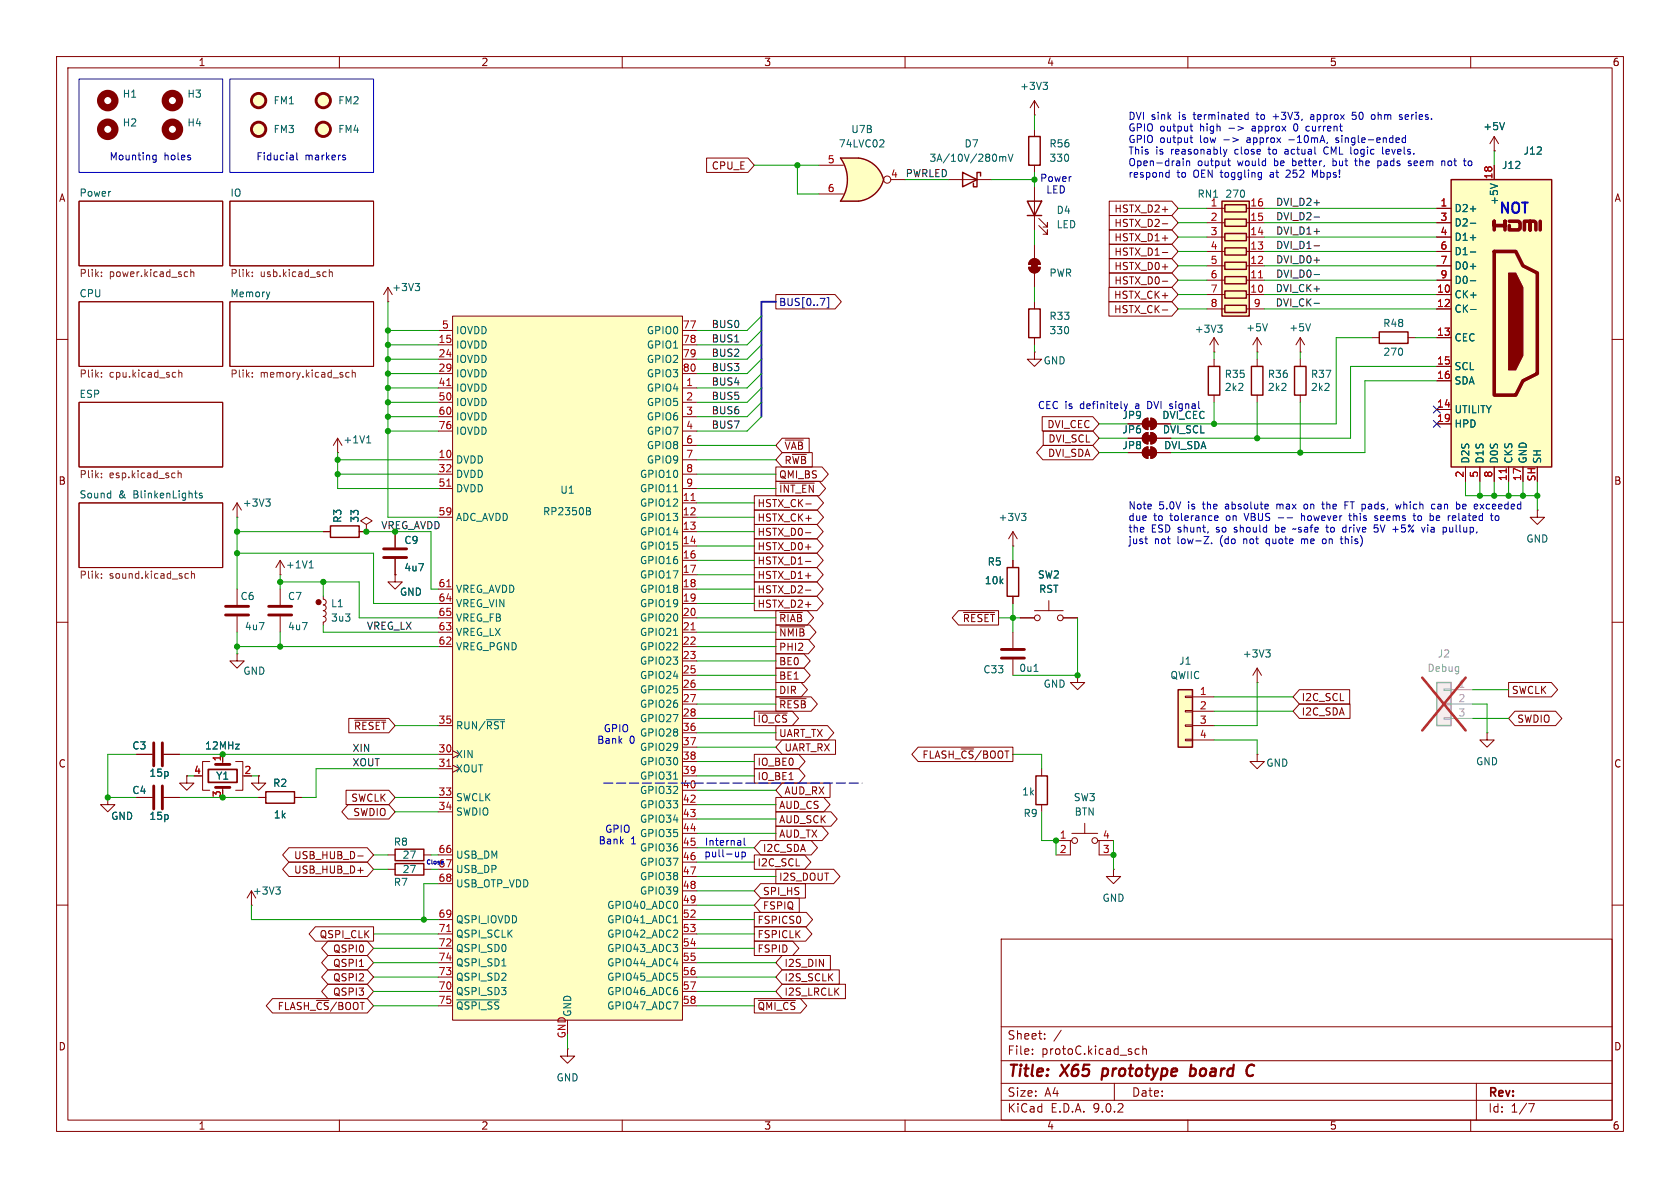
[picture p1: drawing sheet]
<svg xmlns="http://www.w3.org/2000/svg" width="297mm" height="210mm" viewBox="0 0 297 210" stroke-linecap="round" stroke-linejoin="round" font-family="sans-serif">
<defs><g id="words">
<g font-size="2.8" fill="#840000">
<text x="178" y="190.9">Title:</text>
<text x="187.7" y="190.9">X65</text>
<text x="195.7" y="190.9">prototype</text>
<text x="212" y="190.9">board</text>
</g>
<text font-size="2.5" fill="#0000c2" x="264.6" y="37.9">NOT</text>
<g font-size="2.1" fill="#840000">
<text x="178" y="184">Sheet:</text>
<text x="178" y="186.7">File:</text>
<text x="184.1" y="186.7">protoC.kicad_sch</text>
<text x="178" y="196.9">KiCad</text>
<text x="178" y="194.1">Size:</text>
<text x="184.7" y="194.1">A4</text>
<text x="185.7" y="196.9">E.D.A.</text>
<text x="193.3" y="196.9">9.0.2</text>
<text x="200" y="194.1">Date:</text>
<text x="263" y="194.3">Rev:</text>
<text x="263" y="196.9">Id:</text>
<text x="267.1" y="196.9">1/7</text>
</g>
<g font-size="1.8" fill="#840000">
<text x="35" y="11.9">1</text>
<text x="85" y="11.9">2</text>
<text x="135" y="11.9">3</text>
<text x="185" y="11.9">4</text>
<text x="235" y="11.9">5</text>
<text x="285" y="11.9">6</text>
<text x="10.3" y="35.9">A</text>
<text x="125.7" y="30.2">CPU_E</text>
<text x="285.3" y="35.9">A</text>
<text x="196.9" y="37.8">HSTX_D2+</text>
<text x="196.9" y="40.3">HSTX_D2-</text>
<text x="196.9" y="42.9">HSTX_D1+</text>
<text x="196.9" y="47.9">HSTX_D0+</text>
<text x="196.9" y="45.4">HSTX_D1-</text>
<text x="196.9" y="53">HSTX_CK+</text>
<text x="196.9" y="50.5">HSTX_D0-</text>
<text x="196.9" y="55.6">HSTX_CK-</text>
<text x="185.1" y="75.9">DVI_CEC</text>
<text x="138.6" y="82.2">R~{WB}</text>
<text x="138.6" y="79.7">~{VAB}</text>
<text x="185.2" y="81">DVI_SDA</text>
<text x="185.2" y="78.4">DVI_SCL</text>
<text x="10.3" y="85.9">B</text>
<text x="133.8" y="89.9">HSTX_CK-</text>
<text x="137.6" y="87.3">~{INT_EN}</text>
<text x="137.6" y="84.8">QMI_BS</text>
<text x="285.3" y="85.9">B</text>
<text x="133.8" y="94.9">HSTX_D0-</text>
<text x="133.8" y="92.4">HSTX_CK+</text>
<text x="133.8" y="100">HSTX_D1-</text>
<text x="133.8" y="97.5">HSTX_D0+</text>
<text x="133.8" y="107.6">HSTX_D2+</text>
<text x="133.8" y="105.1">HSTX_D2-</text>
<text x="133.8" y="102.6">HSTX_D1+</text>
<text x="137.6" y="110.2">~{RIAB}</text>
<text x="137.6" y="112.7">~{NMIB}</text>
<text x="170.1" y="110.2">~{RESET}</text>
<text x="137.6" y="115.3">PHI2</text>
<text x="137.6" y="117.8">BE0</text>
<text x="137.6" y="120.3">BE1</text>
<text x="137.6" y="125.4">~{RESB}</text>
<text x="137.6" y="122.9">DIR</text>
<text x="230" y="124.1">I2C_SCL</text>
<text x="267.2" y="122.9">SWCLK</text>
<text x="62.5" y="129.2">~{RESET}</text>
<text x="133.8" y="128">~{IO_CS}</text>
<text x="137.6" y="130.5">UART_TX</text>
<text x="230" y="126.7">I2C_SDA</text>
<text x="268.1" y="128">SWDIO</text>
<text x="10.3" y="135.9">C</text>
<text x="133.8" y="135.6">IO_BE0</text>
<text x="138.6" y="133">UART_RX</text>
<text x="163" y="134.3">FLASH_~{CS}/BOOT</text>
<text x="285.3" y="135.9">C</text>
<text x="62" y="141.9">SWCLK</text>
<text x="133.8" y="138.1">IO_BE1</text>
<text x="137.6" y="143.2">AUD_CS</text>
<text x="138.6" y="140.7">AUD_RX</text>
<text x="62.4" y="144.5">SWDIO</text>
<text x="137.6" y="148.3">AUD_TX</text>
<text x="137.6" y="145.7">AUD_SCK</text>
<text x="51.9" y="154.6">USB_HUB_D+</text>
<text x="51.9" y="152.1">USB_HUB_D-</text>
<text x="133.8" y="153.4">I2C_SCL</text>
<text x="134.8" y="150.8">I2C_SDA</text>
<text x="137.6" y="155.9">I2S_DOUT</text>
<text x="134.8" y="158.4">SPI_HS</text>
<text x="134.8" y="161">FSPIQ</text>
<text x="56.4" y="166.1">QSPI_CLK</text>
<text x="133.8" y="163.5">FSPICS0</text>
<text x="133.8" y="166.1">FSPICLK</text>
<text x="58.8" y="168.6">QSPI0</text>
<text x="58.8" y="171.1">QSPI1</text>
<text x="58.8" y="173.7">QSPI2</text>
<text x="133.8" y="168.6">FSPID</text>
<text x="138.6" y="173.7">I2S_SCLK</text>
<text x="138.6" y="171.1">I2S_DIN</text>
<text x="49" y="178.8">FLASH_~{CS}/BOOT</text>
<text x="58.8" y="176.2">QSPI3</text>
<text x="133.8" y="178.8">~{QMI_CS}</text>
<text x="138.6" y="176.2">I2S_LRCLK</text>
<text x="10.3" y="185.9">D</text>
<text x="285.3" y="185.9">D</text>
<text x="35" y="199.9">1</text>
<text x="85" y="199.9">2</text>
<text x="135" y="199.9">3</text>
<text x="185" y="199.9">4</text>
<text x="235" y="199.9">5</text>
<text x="285" y="199.9">6</text>
</g>
<g font-size="1.8" fill="#006464">
<text x="21.6" y="17.5">H1</text>
<text x="33" y="17.5">H3</text>
<text x="180.2" y="16.1">+3V3</text>
<text x="21.6" y="22.6">H2</text>
<text x="33" y="22.6">H4</text>
<text x="48.3" y="18.6">FM1</text>
<text x="48.3" y="23.7">FM3</text>
<text x="59.7" y="18.6">FM2</text>
<text x="59.7" y="23.7">FM4</text>
<text x="150.4" y="23.7">U7B</text>
<text x="262.1" y="23.2">+5V</text>
<text x="148.2" y="26.3">74LVC02</text>
<text x="164.2" y="28.8">3A/10V/280mV</text>
<text x="170.4" y="26.3">D7</text>
<text x="185.4" y="28.8">330</text>
<text x="185.4" y="26.3">R56</text>
<text x="269.2" y="27.5">J12</text>
<text x="14" y="34.8">Power</text>
<text x="40.6" y="34.8">IO</text>
<text x="211.6" y="35.2">RN1</text>
<text x="216.5" y="35.2">270</text>
<text x="265.4" y="30.1">J12</text>
<text x="186.7" y="38">D4</text>
<text x="186.7" y="40.6">LED</text>
<text x="257" y="37.7">D2+</text>
<text x="257" y="40.2">D2-</text>
<text x="265" y="36.3" transform="rotate(-90 265 36.3)">+5V</text>
<text x="257" y="42.8">D1+</text>
<text x="257" y="45.3">D1-</text>
<text x="257" y="47.9">D0+</text>
<text x="14" y="52.6">CPU</text>
<text x="40.6" y="52.6">Memory</text>
<text x="69.2" y="51.7">+3V3</text>
<text x="185.4" y="49.1">PWR</text>
<text x="257" y="50.4">D0-</text>
<text x="257" y="52.9">CK+</text>
<text x="80.5" y="59.3">IOVDD</text>
<text x="114.3" y="59.3">GPIO0</text>
<text x="185.4" y="59.3">330</text>
<text x="185.4" y="56.7">R33</text>
<text x="211.1" y="59">+3V3</text>
<text x="220.2" y="58.8">+5V</text>
<text x="227.8" y="58.8">+5V</text>
<text x="244.4" y="58">R48</text>
<text x="257" y="55.5">CK-</text>
<text x="80.5" y="61.8">IOVDD</text>
<text x="80.5" y="64.4">IOVDD</text>
<text x="114.3" y="61.8">GPIO1</text>
<text x="114.3" y="64.4">GPIO2</text>
<text x="184.4" y="64.6">GND</text>
<text x="244.5" y="63.1">270</text>
<text x="257" y="60.6">CEC</text>
<text x="257" y="65.6">SCL</text>
<text x="14" y="70.4">ESP</text>
<text x="80.5" y="66.9">IOVDD</text>
<text x="80.5" y="69.4">IOVDD</text>
<text x="80.5" y="72">IOVDD</text>
<text x="114.3" y="66.9">GPIO3</text>
<text x="114.3" y="69.4">GPIO4</text>
<text x="114.3" y="72">GPIO5</text>
<text x="216.4" y="69.3">2k2</text>
<text x="216.4" y="67">R35</text>
<text x="224" y="69.3">2k2</text>
<text x="224" y="67">R36</text>
<text x="231.7" y="69.3">2k2</text>
<text x="231.7" y="67">R37</text>
<text x="257" y="68.2">SDA</text>
<text x="80.5" y="74.5">IOVDD</text>
<text x="80.5" y="77.1">IOVDD</text>
<text x="114.3" y="74.5">GPIO6</text>
<text x="114.3" y="77.1">GPIO7</text>
<text x="198.3" y="74.3">JP9</text>
<text x="198.3" y="76.8">JP6</text>
<text x="201" y="72.4">a</text>
<text x="205.4" y="74.3">DVI_CEC</text>
<text x="205.5" y="76.8">DVI_SCL</text>
<text x="257" y="73.3">UTILITY</text>
<text x="257" y="75.8">HPD</text>
<text x="60.6" y="78.6">+1V1</text>
<text x="80.5" y="82.1">DVDD</text>
<text x="114.3" y="79.6">GPIO8</text>
<text x="114.3" y="82.1">GPIO9</text>
<text x="198.3" y="79.6">JP8</text>
<text x="205.7" y="79.6">DVI_SDA</text>
<text x="259.9" y="82" transform="rotate(-90 259.9 82)">D2S</text>
<text x="262.5" y="82" transform="rotate(-90 262.5 82)">D1S</text>
<text x="265" y="82" transform="rotate(-90 265 82)">D0S</text>
<text x="267.6" y="82" transform="rotate(-90 267.6 82)">CKS</text>
<text x="270.1" y="82" transform="rotate(-90 270.1 82)">GND</text>
<text x="272.6" y="82" transform="rotate(-90 272.6 82)">SH</text>
<text x="14" y="88.2">Sound</text>
<text x="20.9" y="88.2">&amp;</text>
<text x="23.7" y="88.2">BlinkenLights</text>
<text x="42.8" y="89.8">+3V3</text>
<text x="80.5" y="84.7">DVDD</text>
<text x="80.5" y="87.2">DVDD</text>
<text x="99" y="87.5">U1</text>
<text x="113" y="84.7">GPIO10</text>
<text x="113" y="87.2">GPIO11</text>
<text x="113" y="89.8">GPIO12</text>
<text x="60.6" y="92.5" transform="rotate(-90 60.6 92.5)">R3</text>
<text x="63.6" y="92.5" transform="rotate(-90 63.6 92.5)">33</text>
<text x="80.5" y="92.3">ADC_AVDD</text>
<text x="95.9" y="91.3">RP2350B</text>
<text x="113" y="92.3">GPIO13</text>
<text x="113" y="94.8">GPIO14</text>
<text x="176.4" y="92.3">+3V3</text>
<text x="50.4" y="100.7">+1V1</text>
<text x="71.4" y="96.4">C9</text>
<text x="71.4" y="101.2">4u7</text>
<text x="113" y="97.4">GPIO15</text>
<text x="113" y="99.9">GPIO16</text>
<text x="174.5" y="100.2">R5</text>
<text x="269.7" y="96.1">GND</text>
<text x="42.4" y="106.3">C6</text>
<text x="50.8" y="106.3">C7</text>
<text x="58.4" y="107.5">L1</text>
<text x="70.6" y="105.5">GND</text>
<text x="80.5" y="107.5">VREG_VIN</text>
<text x="80.5" y="105">VREG_AVDD</text>
<text x="113" y="102.5">GPIO17</text>
<text x="113" y="105">GPIO18</text>
<text x="113" y="107.5">GPIO19</text>
<text x="174" y="103.5">10k</text>
<text x="183.4" y="102.5">SW2</text>
<text x="183.6" y="105">RST</text>
<text x="43.2" y="111.6">4u7</text>
<text x="50.8" y="111.6">4u7</text>
<text x="58.4" y="110.1">3u3</text>
<text x="80.5" y="110.1">VREG_FB</text>
<text x="80.5" y="112.6">VREG_LX</text>
<text x="113" y="110.1">GPIO20</text>
<text x="113" y="112.6">GPIO21</text>
<text x="42.9" y="119.5">GND</text>
<text x="80.5" y="115.2">VREG_PGND</text>
<text x="113" y="115.2">GPIO22</text>
<text x="113" y="117.7">GPIO23</text>
<text x="173.7" y="119.2">C33</text>
<text x="180.1" y="119">0u1</text>
<text x="208.4" y="117.7">J1</text>
<text x="219.6" y="116.4">+3V3</text>
<text x="113" y="120.2">GPIO24</text>
<text x="113" y="122.8">GPIO25</text>
<text x="113" y="125.3">GPIO26</text>
<text x="184.4" y="121.8">GND</text>
<text x="206.8" y="120.2">QWIIC</text>
<text x="80.5" y="129.1">RUN/~{RST}</text>
<text x="113" y="127.9">GPIO27</text>
<text x="113" y="130.4">GPIO28</text>
<text x="23.3" y="132.7">C3</text>
<text x="26.3" y="137.5">15p</text>
<text x="36.2" y="132.7">12MHz</text>
<text x="80.5" y="134.2">XIN</text>
<text x="80.5" y="136.8">XOUT</text>
<text x="113" y="132.9">GPIO29</text>
<text x="113" y="135.5">GPIO30</text>
<text x="223.8" y="135.7">GND</text>
<text x="260.9" y="135.5">GND</text>
<text x="23.3" y="140.6">C4</text>
<text x="38.1" y="138">Y1</text>
<text x="48.2" y="139.3">R2</text>
<text x="80.5" y="141.8">SWCLK</text>
<text x="113" y="138">GPIO31</text>
<text x="113" y="140.6">GPIO32</text>
<text x="113" y="143.1">GPIO33</text>
<text x="180.6" y="140.8">1k</text>
<text x="189.7" y="141.8">SW3</text>
<text x="19.6" y="145.1">GND</text>
<text x="26.3" y="145.1">15p</text>
<text x="48.3" y="144.9">1k</text>
<text x="69.5" y="149.7">R8</text>
<text x="80.5" y="144.4">SWDIO</text>
<text x="113" y="145.6">GPIO34</text>
<text x="113" y="148.2">GPIO35</text>
<text x="180.9" y="144.6">R9</text>
<text x="189.9" y="144.4">BTN</text>
<text x="71.1" y="152">27</text>
<text x="71.1" y="154.5">27</text>
<text x="80.5" y="152">USB_DM</text>
<text x="80.5" y="154.5">USB_DP</text>
<text x="113" y="150.7">GPIO36</text>
<text x="113" y="153.3">GPIO37</text>
<text x="113" y="155.8">GPIO38</text>
<text x="44.6" y="158.3">+3V3</text>
<text x="69.5" y="156.8">R7</text>
<text x="80.5" y="157.1">USB_OTP_VDD</text>
<text x="107.2" y="160.9">GPIO40_ADC0</text>
<text x="113" y="158.3">GPIO39</text>
<text x="194.8" y="159.6">GND</text>
<text x="80.5" y="166">QSPI_SCLK</text>
<text x="80.5" y="163.4">QSPI_IOVDD</text>
<text x="107.2" y="163.4">GPIO41_ADC1</text>
<text x="107.2" y="166">GPIO42_ADC2</text>
<text x="80.5" y="168.5">QSPI_SD0</text>
<text x="80.5" y="171">QSPI_SD1</text>
<text x="80.5" y="173.6">QSPI_SD2</text>
<text x="107.2" y="168.5">GPIO43_ADC3</text>
<text x="107.2" y="171">GPIO44_ADC4</text>
<text x="107.2" y="173.6">GPIO45_ADC5</text>
<text x="80.5" y="176.1">QSPI_SD3</text>
<text x="80.5" y="178.7">~{QSPI_SS}</text>
<text x="101.2" y="179.8" transform="rotate(-90 101.2 179.8)">GND</text>
<text x="107.2" y="176.1">GPIO46_ADC6</text>
<text x="107.2" y="178.7">GPIO47_ADC7</text>
<text x="98.3" y="191.4">GND</text>
</g>
<g font-size="1.8" fill="#0000c2">
<text x="199.4" y="21.3">DVI sink</text>
<text x="199.4" y="23.3">GPIO output</text>
<text x="208.5" y="21.3">is</text>
<text x="211.3" y="21.3">terminated</text>
<text x="212.3" y="23.3">high</text>
<text x="221.8" y="23.3">approx</text>
<text x="222.6" y="21.3">to</text>
<text x="225.7" y="21.3">+3V3,</text>
<text x="229.4" y="23.3">0</text>
<text x="231.8" y="23.3">current</text>
<text x="232.5" y="21.3">approx</text>
<text x="240.1" y="21.3">50</text>
<text x="243.7" y="21.3">ohm</text>
<text x="248.9" y="21.3">series.</text>
<text x="19.3" y="28.6">Mounting</text>
<text x="29" y="28.6">holes</text>
<text x="45.2" y="28.6">Fiducial</text>
<text x="53.9" y="28.6">markers</text>
<text x="199.4" y="25.4">GPIO output</text>
<text x="199.4" y="27.4">This</text>
<text x="199.4" y="29.5">Open-drain</text>
<text x="204.3" y="27.4">is</text>
<text x="207.1" y="27.4">reasonably</text>
<text x="211.7" y="29.5">output</text>
<text x="212.3" y="25.4">low</text>
<text x="218.6" y="27.4">close</text>
<text x="218.9" y="29.5">would</text>
<text x="220.9" y="25.4">approx</text>
<text x="224.8" y="27.4">to</text>
<text x="225.5" y="29.5">be</text>
<text x="227.8" y="27.4">actual</text>
<text x="228.5" y="25.4">-10mA,</text>
<text x="228.9" y="29.5">better,</text>
<text x="234.9" y="27.4">CML logic</text>
<text x="236.3" y="29.5">but</text>
<text x="237" y="25.4">single-ended</text>
<text x="240.5" y="29.5">the</text>
<text x="244.6" y="29.5">pads</text>
<text x="245.6" y="27.4">levels.</text>
<text x="250.2" y="29.5">seem</text>
<text x="256.3" y="29.5">not</text>
<text x="183.8" y="32.4">Power</text>
<text x="184.9" y="34.4">LED</text>
<text x="199.4" y="31.5">respond</text>
<text x="208.1" y="31.5">to</text>
<text x="211.1" y="31.5">OEN toggling</text>
<text x="225" y="31.5">at</text>
<text x="228" y="31.5">252</text>
<text x="232.8" y="31.5">Mbps!</text>
<text x="183.4" y="72.4">CEC is</text>
<text x="191.1" y="72.4">definitely</text>
<text x="203.3" y="72.4">DVI signal</text>
<text x="199.4" y="90.1">Note</text>
<text x="199.4" y="92.2">due</text>
<text x="199.4" y="94.2">the</text>
<text x="203.5" y="94.2">ESD shunt,</text>
<text x="203.9" y="92.2">to</text>
<text x="204.9" y="90.1">5.0V</text>
<text x="207" y="92.2">tolerance</text>
<text x="210.1" y="90.1">is</text>
<text x="212.9" y="90.1">the</text>
<text x="215.3" y="94.2">so</text>
<text x="217.1" y="92.2">on</text>
<text x="217.1" y="90.1">absolute</text>
<text x="218.6" y="94.2">should</text>
<text x="220.5" y="92.2">VBUS</text>
<text x="226.1" y="94.2">be</text>
<text x="226.3" y="90.1">max</text>
<text x="229.5" y="94.2">~safe</text>
<text x="230.9" y="92.2">however</text>
<text x="231.4" y="90.1">on</text>
<text x="234.9" y="90.1">the</text>
<text x="235.6" y="94.2">to</text>
<text x="238.6" y="94.2">drive</text>
<text x="239" y="90.1">FT pads,</text>
<text x="239.6" y="92.2">this</text>
<text x="244.3" y="92.2">seems</text>
<text x="244.4" y="94.2">5V</text>
<text x="247.9" y="94.2">+5%</text>
<text x="248.5" y="90.1">which</text>
<text x="251.4" y="92.2">to</text>
<text x="253.3" y="94.2">via</text>
<text x="254.5" y="92.2">be</text>
<text x="255" y="90.1">can</text>
<text x="257.2" y="94.2">pullup,</text>
<text x="257.9" y="92.2">related</text>
<text x="259.5" y="90.1">be</text>
<text x="262.9" y="90.1">exceeded</text>
<text x="199.4" y="96.3">just</text>
<text x="204.1" y="96.3">not</text>
<text x="208.3" y="96.3">low-Z.</text>
<text x="216" y="96.3">(do</text>
<text x="220.3" y="96.3">not</text>
<text x="224.5" y="96.3">quote</text>
<text x="230.9" y="96.3">me</text>
<text x="234.9" y="96.3">on</text>
<text x="238.3" y="96.3">this)</text>
<text x="105.5" y="131.7">Bank</text>
<text x="106.6" y="129.6">GPIO</text>
<text x="111.2" y="131.7">0</text>
<text x="105.7" y="149.5">Bank</text>
<text x="106.9" y="147.4">GPIO</text>
<text x="111.5" y="149.5">1</text>
<text x="124.5" y="149.7">Internal</text>
<text x="77.4" y="153.4">67</text>
<text x="124.4" y="151.7">pull-up</text>
</g>
<g font-size="1.8" fill="#a90000">
<text x="146.2" y="29">5</text>
<text x="260.5" y="29.5">to</text>
<text x="146.2" y="34">6</text>
<text x="157.4" y="31.5">4</text>
<text x="263.9" y="31.8" transform="rotate(-90 263.9 31.8)">18</text>
<text x="213.9" y="36.6">1</text>
<text x="213.9" y="39.1">2</text>
<text x="213.9" y="41.7">3</text>
<text x="220.9" y="36.6">16</text>
<text x="220.9" y="39.1">15</text>
<text x="220.9" y="41.7">14</text>
<text x="254.6" y="36.6">1</text>
<text x="254.6" y="39.1">3</text>
<text x="254.6" y="41.7">4</text>
<text x="213.9" y="44.2">4</text>
<text x="213.9" y="46.7">5</text>
<text x="220.9" y="44.2">13</text>
<text x="220.9" y="46.7">12</text>
<text x="254.6" y="44.2">6</text>
<text x="254.6" y="46.7">7</text>
<text x="213.9" y="49.3">6</text>
<text x="213.9" y="51.8">7</text>
<text x="220.9" y="49.3">11</text>
<text x="220.9" y="51.8">10</text>
<text x="254" y="51.8">10</text>
<text x="254.6" y="49.3">9</text>
<text x="78" y="58.2">5</text>
<text x="120.6" y="58.2">77</text>
<text x="213.9" y="54.4">8</text>
<text x="221.5" y="54.4">9</text>
<text x="254" y="54.4">12</text>
<text x="254" y="59.4">13</text>
<text x="77.4" y="60.7">15</text>
<text x="77.4" y="63.2">24</text>
<text x="77.4" y="65.8">29</text>
<text x="120.6" y="60.7">78</text>
<text x="120.6" y="63.2">79</text>
<text x="120.6" y="65.8">80</text>
<text x="254" y="64.5">15</text>
<text x="77.4" y="68.3">41</text>
<text x="77.4" y="70.9">50</text>
<text x="121.2" y="68.3">1</text>
<text x="121.2" y="70.9">2</text>
<text x="254" y="67.1">16</text>
<text x="77.4" y="73.4">60</text>
<text x="77.4" y="75.9">76</text>
<text x="121.2" y="73.4">3</text>
<text x="121.2" y="75.9">4</text>
<text x="254" y="72.1">14</text>
<text x="254" y="74.7">19</text>
<text x="77.4" y="81">10</text>
<text x="77.4" y="83.6">32</text>
<text x="121.2" y="78.5">6</text>
<text x="121.2" y="81">7</text>
<text x="121.2" y="83.6">8</text>
<text x="77.4" y="86.1">51</text>
<text x="120.6" y="88.6">11</text>
<text x="121.2" y="86.1">9</text>
<text x="258.8" y="84.5" transform="rotate(-90 258.8 84.5)">2</text>
<text x="261.4" y="84.5" transform="rotate(-90 261.4 84.5)">5</text>
<text x="263.9" y="84.5" transform="rotate(-90 263.9 84.5)">8</text>
<text x="266.4" y="85.1" transform="rotate(-90 266.4 85.1)">11</text>
<text x="269" y="85.1" transform="rotate(-90 269 85.1)">17</text>
<text x="271.5" y="85.2" transform="rotate(-90 271.5 85.2)">SH</text>
<text x="77.4" y="91.2">59</text>
<text x="120.6" y="91.2">12</text>
<text x="120.6" y="93.7">13</text>
<text x="120.6" y="96.3">14</text>
<text x="120.6" y="98.8">16</text>
<text x="120.6" y="101.3">17</text>
<text x="77.4" y="106.4">64</text>
<text x="77.4" y="103.9">61</text>
<text x="120.6" y="103.9">18</text>
<text x="120.6" y="106.4">19</text>
<text x="77.4" y="109">65</text>
<text x="77.4" y="111.5">63</text>
<text x="120.6" y="109">20</text>
<text x="120.6" y="111.5">21</text>
<text x="77.4" y="114">62</text>
<text x="120.6" y="114">22</text>
<text x="120.6" y="116.6">23</text>
<text x="120.6" y="119.1">25</text>
<text x="120.6" y="121.7">26</text>
<text x="120.6" y="124.2">27</text>
<text x="212" y="122.9">1</text>
<text x="212" y="125.5">2</text>
<text x="77.4" y="128">35</text>
<text x="120.6" y="126.7">28</text>
<text x="120.6" y="129.3">36</text>
<text x="120.6" y="131.8">37</text>
<text x="212" y="128">3</text>
<text x="212" y="130.6">4</text>
<text x="34.2" y="136.9">4</text>
<text x="39.1" y="134.7" transform="rotate(-90 39.1 134.7)">1</text>
<text x="43.1" y="136.9">2</text>
<text x="77.4" y="133.1">30</text>
<text x="77.4" y="135.6">31</text>
<text x="120.6" y="134.4">38</text>
<text x="120.6" y="136.9">39</text>
<text x="39.1" y="141" transform="rotate(-90 39.1 141)">3</text>
<text x="77.4" y="140.7">33</text>
<text x="77.4" y="143.3">34</text>
<text x="120.6" y="139.4">40</text>
<text x="120.6" y="142">42</text>
<text x="120.6" y="144.5">43</text>
<text x="120.6" y="147.1">44</text>
<text x="120.6" y="149.6">45</text>
<text x="187.3" y="148.3">1</text>
<text x="194.9" y="148.3">4</text>
<text x="77.4" y="150.9">66</text>
<text x="77.4" y="156">68</text>
<text x="120.6" y="152.1">46</text>
<text x="120.6" y="154.7">47</text>
<text x="187.3" y="150.9">2</text>
<text x="194.9" y="150.9">3</text>
<text x="120.6" y="157.2">48</text>
<text x="120.6" y="159.8">49</text>
<text x="77.4" y="164.8">71</text>
<text x="77.4" y="167.4">72</text>
<text x="77.4" y="162.3">69</text>
<text x="120.6" y="162.3">52</text>
<text x="120.6" y="164.8">53</text>
<text x="120.6" y="167.4">54</text>
<text x="77.4" y="169.9">74</text>
<text x="77.4" y="172.5">73</text>
<text x="120.6" y="169.9">55</text>
<text x="120.6" y="172.5">56</text>
<text x="77.4" y="175">70</text>
<text x="77.4" y="177.5">75</text>
<text x="120.6" y="175">57</text>
<text x="120.6" y="177.5">58</text>
<text x="100.1" y="183.6" transform="rotate(-90 100.1 183.6)">GND</text>
</g>
<g font-size="1.8" fill="#0f0f0f">
<text x="160" y="31.4">PWRLED</text>
<text x="225.5" y="39">DVI_D2-</text>
<text x="225.5" y="36.5">DVI_D2+</text>
<text x="225.5" y="41.6">DVI_D1+</text>
<text x="225.5" y="46.6">DVI_D0+</text>
<text x="225.5" y="44.1">DVI_D1-</text>
<text x="225.4" y="51.7">DVI_CK+</text>
<text x="225.5" y="49.2">DVI_D0-</text>
<text x="125.7" y="58.1">BUS0</text>
<text x="225.4" y="54.3">DVI_CK-</text>
<text x="125.7" y="65.7">BUS3</text>
<text x="125.7" y="60.6">BUS1</text>
<text x="125.7" y="63.2">BUS2</text>
<text x="125.7" y="70.8">BUS5</text>
<text x="125.7" y="68.2">BUS4</text>
<text x="125.7" y="73.3">BUS6</text>
<text x="125.7" y="75.9">BUS7</text>
<text x="64.8" y="111.4">VREG_LX</text>
<text x="62.2" y="133">XIN</text>
<text x="62.2" y="135.5">XOUT</text>
</g>
<g font-size="1.8" fill="#725600">
<text x="14" y="49.3">Plik:</text>
<text x="19.3" y="49.3">power.kicad_sch</text>
<text x="40.6" y="49.3">Plik:</text>
<text x="46" y="49.3">usb.kicad_sch</text>
<text x="14" y="67.1">Plik:</text>
<text x="19.3" y="67.1">cpu.kicad_sch</text>
<text x="40.6" y="67.1">Plik:</text>
<text x="46" y="67.1">memory.kicad_sch</text>
<text x="14" y="84.9">Plik:</text>
<text x="19.3" y="84.9">esp.kicad_sch</text>
<text x="14" y="102.6">Plik:</text>
<text x="19.3" y="102.6">sound.kicad_sch</text>
</g>
<text font-size="1.8" fill="#000084" x="137.6" y="54.3">BUS[0..7]</text>
<text font-size="1.8" fill="#009600" x="67.3" y="93.6">VREG_AVDD</text>
<g font-size="1.8" fill="#989898">
<text x="252.3" y="119">Debug</text>
<text x="254.1" y="116.4">J2</text>
</g>
<g font-size="1.8" fill="#aaa">
<text x="257.7" y="121.7">1</text>
<text x="257.7" y="124.2">2</text>
<text x="257.7" y="126.7">3</text>
</g>
<text font-size="1.1" fill="#0000c2" x="75.2" y="153">Close</text>
</g></defs>
<g fill="none" stroke="#840000" stroke-width=".18">
<path d="M10 10h277v190h-277zM12 12h273v186h-273zM60 10v2M110 10v2M160 10v2M210 10v2M260 10v2M14 35.6h25.4v11.4h-25.4zM40.6 35.6h25.4v11.4h-25.4zM14 53.3h25.4v11.5h-25.4zM40.6 53.3h25.4v11.5h-25.4zM10 60h2"/>
<path d="M14 71.1h25.4v11.5h-25.4zM285 60h2M14 88.9h25.4v11.4h-25.4zM10 110h2M285 110h2M10 160h2M177 166h108v32h-108zM285 160h2M60 198v2M110 198v2M160 198v2M177 194.5h108"/>
<path d="M177 191.5h108M177 187.5h108M177 181.5h108M182.5 186.3v.1M182.5 185.5v.1M184.7 183.6v.1M184.7 182.8v.1M187.6 182.1l-1.3 2M197 191.5v3M200.8 186.3h.6M200.8 185.5h.6M202 185.5l.2-.1 .4 .1 .1 .9"/>
<path d="M202 184.9v1.5M210 198v2M260 198v2M261 191.5v6.5M270.2 195.1h1l-.6 1.5"/>
</g>
<path d="M195 188.9l-.3 2M210.5 189l.2-.1 .6 .1M210.6 188.2l-.3 2M211.2 190a.66 .66 0 0 1-.8 .1M220.9 188.3a.67 .67 0 0 1 .8 .1M221.5 190l-.6 .2" fill="none" stroke="#840000" stroke-width=".4"/>
<g fill="#fff">
<path d="M257.5 174.1l.7-.1 .2 .2-1.9 5.6-.2 .1h-.6l-.1-.2z"/>
<path d="M250.6 175.5l.8-.1a5 5 0 0 1 2.3 .4h.3a1.81 1.81 0 0 0 .6-1.3l.2-.5 .8 .1-.8 2.2 .4 .8a3.8 3.8 0 0 1-.1 2.8l-.3 .1a.4 .4 0 0 1-.4-.2 .4 .4 0 0 1 0-.4l.1-.8-.1-.7-.2-.3h-.3a5.6 5.6 0 0 1-4.8 2.3v-.2a.6 .6 0 0 1 .6-.6 4.8 4.8 0 0 0 3.6-2.4l-.9-.4-1.9-.1-.1-.3z"/>
<path d="M265.1 174.1l5.9-.1v.5l-1.9 5.4-3.3 .1-2.6-.1 .2-1h1l.1 .2 .2 .1 3.8-.1 1.4-4.1-.5-.2-3.6 .1-1.4 4h-1z"/>
<path d="M258.8 174.1l5.8-.1 .1 .2a7.4 7.4 0 0 1-5.8 5.7h-.6v-.2a.66 .66 0 0 1 .6-.6 6 6 0 0 0 4.7-4.1l-.3-.2h-1.3h-2.4l-.2 .1-.3 .9v.3l1.9 .1 .1 .2a.6 .6 0 0 1-.7 .6h-1.1a.73 .73 0 0 0-.9 .7l-.6 .1-.2-.2z"/>
<path d="M277.9 174.1l5.8-.1 .1 .3a7.2 7.2 0 0 1-5.9 5.7l-.4-.1-.1-.2a.7 .7 0 0 1 .6-.6 6 6 0 0 0 4.7-4.1l-.3-.2h-1.3h-2.4l-.2 .1-.3 .9 .1 .3 1.8 .1 .1 .2a.66 .66 0 0 1-1 .6h-.7a.64 .64 0 0 0-.9 .6l-.2 .2h-.4l-.3-.2z"/>
<path d="M272.3 174.1l.6-.1 .2 .1-.7 1.9 .2 .1 1 .1a.79 .79 0 0 0 .8-.4l.8-.8 .8-.1v.2l-.4 .5a.29 .29 0 0 0-.2 .2 .29 .29 0 0 0 .1 .3h.9a.36 .36 0 0 1 .4 .3 .36 .36 0 0 1-.2 .4 6.2 6.2 0 0 1-5.4 3.1v-.2a.71 .71 0 0 1 .9-.7 4.6 4.6 0 0 0 3-1.8l-.2-.2h-3.1l-1 .6-.4 .1v-.4l.3-.5a6.1 6.1 0 0 0 1.6-2.6z"/>
</g>
<g fill="none" stroke="#840000" stroke-width=".18">
<path d="M14 35.6h25.4v11.4h-25.4zM40.6 35.6h25.4v11.4h-25.4zM167.6 31.8h7.7M14 53.3h25.4v11.5h-25.4zM40.6 53.3h25.4v11.5h-25.4zM14 71.1h25.4v11.5h-25.4zM59.7 77.5l-.8 1.2M59.7 77.5l.8 1.2M59.7 77.5v2.5M199.4 74.9h2.5M202.2 74.2l.7-.3v2a1.02 1.02 0 0 1-.9-.6 1.02 1.02 0 0 1 .2-1.1zM203.5 73.9a1.02 1.02 0 0 1 1 1 1.02 1.02 0 0 1-1 1z"/>
<path d="M204.5 74.9h2.5M14 88.9h25.4v11.4h-25.4zM41.9 91.4h.1M41.9 88.9l-.8 1.3M41.9 88.9l.8 1.3M41.9 88.9v2.5M57.1 94h1.3M59.7 80h.1M63.5 94h1.3M64.8 92.7l1-.6-1-.7-1 .7 1 .6v1.3M64.8 94h.1M57.1 105.4v.5l.4 .2 .2 .3-.2 .4-.4 .1"/>
<path d="M57.1 106.9l.3 .1 .2 .3v.4l-.5 .2 .4 .2 .2 .4-.2 .3-.4 .2M57.1 109l.4 .1 .2 .4-.2 .3-.4 .2v.5M190.5 119.4v1.3h1.3l-1.3 1.2-1.3-1.2h1.3M190.5 119.4h.1M24.1 133.4h2.8M29 133.4h2.7M262.9 129.5v1.3h1.3l-1.3 1.3-1.3-1.3h1.3M262.9 129.5h.1M19 141v1.2h1.3l-1.3 1.3-1.2-1.3h1.2M19 141h.1M24.1 141h2.8M29 141h2.7"/>
</g>
<g fill="none" stroke="#725600" stroke-width=".18">
<path d="M17.9 48.1v.1M17.9 48.8v.1M32.8 48.1h.4M33.2 48.8l-.4 .1M33.7 48.2l.2-.1h.3l.1 .8M33.7 47.6v1.3M44.6 48.8v.1M44.6 48.1v.1M58.2 47.6v1.3M58.2 48.2l.2-.1h.3l.1 .8M17.9 66.6v.1M17.9 65.9v.1"/>
<path d="M30.9 65.8l.2 .1M31.1 66.6l-.2 .1M31.6 65.4v1.3M31.6 66l.2-.2 .3 .1 .1 .8M44.6 65.9v.1M44.6 66.6v.1M61.2 66.6l.2 .1 .3-.1M61.7 65.9l-.3-.1-.2 .2M62.3 66l.2-.2 .3 .1v.8M62.3 65.4v1.3M17.9 83.7v.1M17.9 84.3v.2"/>
<path d="M31.5 83.2v1.3M31.5 83.7l.2-.1 .3 .1v.8M17.9 101.5v.1M17.9 102.1v.1M32.9 101.4l.4 .1M33.3 102.2h-.4M33.8 101.5l.2-.1 .3 .1 .1 .7M33.8 101v1.2"/>
</g>
<g fill="none" stroke="#006464" stroke-width=".18">
<path d="M176.7 27.7v.8M176.7 27.8l.4-.1 .2 .2M177.3 27.9l.2-.2h.3v.8M177.3 27.9v.6M178.2 27.2l.5 1.3 .4-1.3M47.7 51.6l-.3 .9M64.8 78.3h.7M64.9 77.3l.3-.3v1.3M34.4 87.2h.5M34.8 88h.1M35.7 87.2h-.3l-.2 .2 .1 .1 .4 .2v.3h-.5M47 88.2h.8l-.5 .5"/>
<path d="M47.5 88.7l.3 .2v.3l-.3 .3"/>
</g>
<g fill="#840000" stroke="#840000" stroke-width=".18">
<path d="M202.7 74.4h1v1h-1z"/>
<path d="M203.5 73.9a1.02 1.02 0 0 1 1 1 1.02 1.02 0 0 1-1 1z"/>
<path d="M202.2 74.2l.7-.3v2a1.02 1.02 0 0 1-.9-.6 1.02 1.02 0 0 1 .2-1.1z"/>
<circle cx="56.3" cy="106.4" r=".45"/>
</g>
<path d="M27.2 131.3v4.1M27.2 138.9v4.1M28.7 131.3v4.1M28.7 138.9v4.1" fill="none" stroke="#840000" stroke-width=".51"/>
<path d="M170.2 30.5l2.5 1.3-2.5 1.2zM173.4 31.1v-.6h-.7v2.5h-.6v-.6M58.4 93h5.1v2h-5.1z" fill="none" stroke="#840000" stroke-width=".25"/>
<path d="M254 120.7h2.5v7.6h-2.5z" fill="#f0f0f0"/>
<path d="M254 120.7h2.5v7.6h-2.5z" fill="none" stroke="#a1a1a1" stroke-width=".25"/>
<path d="M255.3 121.8h1.2v.2h-1.2zM255.3 124.3h1.2v.3h-1.2zM255.3 126.9h1.2v.2h-1.2zM256.5 121.9h3.8M256.5 124.5h3.8M256.5 127h3.8" fill="none" stroke="#a1a1a1" stroke-width=".18"/>
<path d="M251.4 119.8l7.7 9.3M259.1 119.8l-7.7 9.3" fill="none" stroke="#e12e31" stroke-width=".46"/>
<path d="M181.9 24.1h2v5.1h-2z" fill="none" stroke="#840000" stroke-width=".25"/>
<path d="M182.9 22.9v1.2M182.9 29.2v1.3" fill="none" stroke="#840000" stroke-width=".18"/>
<path d="M148.6 27.9h3.2M148.6 35.6h3.2" fill="none" stroke="#ffffc2" stroke-width=".18"/>
<g fill="#ffffc2" stroke="#ffffc2" stroke-width=".18">
<path d="M151.2 30.4l5 1.4a5.2 5.2 0 0 1-4.4 3.8z"/>
<path d="M151.8 27.9a5.1 5.1 0 0 1 4.4 3.9l-5 1.2z"/>
</g>
<path d="M148.6 27.9h3.2v7.7h-3.2a6.7 6.7 0 0 0 0-7.7z" fill="#ffffc2"/>
<path d="M148.6 27.9h3.2a5.1 5.1 0 0 1 4.4 3.9 5.2 5.2 0 0 1-4.4 3.8h-3.2a6.6 6.6 0 0 0 0-7.7zM181.6 35.6h2.5l-1.2 2.5zM181.6 38.1h2.5M181.9 54.6h2v5.1h-2zM183.1 137.2h2.1v5h-2.1z" fill="none" stroke="#840000" stroke-width=".25"/>
<g fill="none" stroke="#840000" stroke-width=".18">
<path d="M182.9 17.8l-.8 1.3M182.9 17.8l.7 1.3M182.9 17.8v2.5M144.8 29.2h4.3M144.8 34.3h4.3M157.5 31.8h2.5M182.9 20.3h.1M182.9 33v7.6M183.6 39.9l1.6 1.5v-.8v.8h-.8M183.6 38.6l1.6 1.5v-.7v.7h-.8M181.9 47.2h2a1.02 1.02 0 0 1-1 1.1 1.02 1.02 0 0 1-1-1.1zM182.2 46a1.02 1.02 0 0 1 1.1-.2 1.02 1.02 0 0 1 .6 .9h-2z"/>
<path d="M182.9 43.2v2.5M182.9 48.3v2.5M182.9 53.3v1.3M182.9 59.7v1.3M182.9 62.2v1.3h1.2l-1.2 1.3-1.3-1.3h1.3M182.9 62.2h.1M49.5 99.1l-.7 1.2M49.5 99.1l.8 1.2M49.5 99.1v2.5M49.5 101.6h.1M180.3 109.2h2.6M182.9 108h5.1"/>
<path d="M185.4 106.2v1.8M188 109.2h2.5M35.6 137.2h.2M37.1 134.6h-1.3v5.1h1.3M39.4 133.4v1.2M39.4 139.2v.5M41.7 134.6h1.2v5.1h-1.2M184.1 135.9v1.3M184.1 142.2v1.3"/>
<circle cx="156.8" cy="31.7" r=".63"/>
<circle cx="183.4" cy="109.2" r=".51"/>
<circle cx="187.5" cy="109.2" r=".51"/>
</g>
<path d="M184.4 14.5h.8l-.4 .5M184.9 15l.3 .3v.3l-.3 .2M156 24.7l.3 .3-.1 .3-.7 .7h.8M54.8 99.4l.2-.3v1.3M54.7 100.4h.7" fill="none" stroke="#006464" stroke-width=".18"/>
<g fill="#840000" stroke="#840000" stroke-width=".18">
<path d="M182.4 46.5h1v1h-1z"/>
<path d="M181.9 47.2h2a1.02 1.02 0 0 1-1 1.1 1.02 1.02 0 0 1-1-1.1z"/>
<path d="M182.2 46a1.02 1.02 0 0 1 1.1-.2 1.02 1.02 0 0 1 .6 .9h-2z"/>
</g>
<path d="M38.1 135.1h2.5M38.1 139.2h2.5" fill="none" stroke="#840000" stroke-width=".51"/>
<path d="M36.8 136h5.1v2.3h-5.1z" fill="none" stroke="#840000" stroke-width=".3"/>
<path d="M80 55.9h40.6v124.4h-40.6z" fill="#ffffc2"/>
<g fill="none" stroke="#840000" stroke-width=".18">
<path d="M77.5 58.4h2.5M80 55.9h40.6v124.4h-40.6zM120.6 58.4h2.6M77.5 61h2.5M77.5 63.5h2.5M77.5 66h2.5M77.5 68.6h2.5M77.5 71.1h2.5M77.5 73.7h2.5M77.5 76.2h2.5M120.6 61h2.6M120.6 63.5h2.6"/>
<path d="M120.6 66h2.6M120.6 68.6h2.6M120.6 71.1h2.6M120.6 73.7h2.6M120.6 76.2h2.6M120.6 78.7h2.6M77.5 81.3h2.5M77.5 83.8h2.5M77.5 86.4h2.5M77.5 91.4h2.5M120.6 81.3h2.6M120.6 83.8h2.6"/>
<path d="M120.6 86.4h2.6M120.6 91.4h2.6M120.6 88.9h2.6M120.6 94h2.6M120.6 96.5h2.6M120.6 99.1h2.6M179.1 96.5h.1M179.1 94l-.8 1.3M179.1 94l.7 1.3M179.1 94v2.5M179.1 99.1v1.2M41.9 104.1v2.8"/>
<path d="M41.9 109v2.8M49.5 104.1v2.8M49.5 109v2.8M77.5 106.7h2.5M77.5 114.3h2.5M77.5 104.1h2.5M77.5 109.2h2.5M77.5 111.8h2.5M120.6 106.7h2.6M120.6 114.3h2.6M120.6 101.6h2.6M120.6 104.1h2.6"/>
<path d="M120.6 109.2h2.6M120.6 111.8h2.6M120.6 116.8h2.6M120.6 119.4h2.6M179.1 105.4v1.3M222.2 118.1l-.7 1.3M222.2 118.1l.8 1.3M222.2 118.1v2.6M77.5 128.3h2.5M77.5 133.4h2.5M77.5 135.9h2.5M120.6 121.9h2.6"/>
<path d="M120.6 124.5h2.6M120.6 127h2.6M120.6 129.5h2.6M120.6 132.1h2.6M120.6 134.6h2.6M120.6 137.2h2.6M120.6 139.7h2.6M222.2 120.7h.1M222.2 133.4v1.2h1.3l-1.3 1.3-1.2-1.3h1.2M222.2 133.4h.1M77.5 141h2.5M77.5 143.5h2.5"/>
<path d="M77.5 151.1h2.5M77.5 153.7h2.5M77.5 156.2h2.5M120.6 142.2h2.6M120.6 144.8h2.6M120.6 147.3h2.6M120.6 149.9h2.6M120.6 152.4h2.6M120.6 154.9h2.6M120.6 157.5h2.6M77.5 165.1h2.5M77.5 167.6h2.5"/>
<path d="M77.5 170.2h2.5M77.5 172.7h2.5M77.5 175.3h2.5M77.5 177.8h2.5M77.5 162.6h2.5M120.6 165.1h2.6M120.6 167.6h2.6M120.6 170.2h2.6M120.6 172.7h2.6M120.6 175.3h2.6M120.6 177.8h2.6M120.6 160h2.6"/>
<path d="M120.6 162.6h2.6"/>
</g>
<path d="M79 68.2h.7M79 85.9h.7M122.2 88.5h.7M79 103.7h.7M122.2 111.3h.7M79 135.5h.7M79 164.7h.7" fill="none" stroke="#a90000" stroke-width=".18"/>
<g fill="none" stroke="#006464" stroke-width=".18">
<path d="M103.7 89.7l.6 .2 .1 .2-.3 .2M103.7 90.3h.4M104.1 90.3l.3 .3v.3l-.7 .1M119.1 86.9h.7M180.6 90.7h.8l-.5 .5M181.1 91.2l.3 .3v.3l-.3 .2M119.1 112.3h.7M223.8 114.9h.7l-.4 .5M224.3 115.4l.2 .2v.3l-.2 .2M86 127.2h3.2M119.1 137.7h.7M80.7 176.8h7.6"/>
<path d="M88.7 170.8h.7M119.1 163.1h.7"/>
</g>
<path d="M178.1 100.3h2v5.1h-2z" fill="none" stroke="#840000" stroke-width=".25"/>
<path d="M39.9 107.2h4M39.9 108.7h4M47.5 107.2h4.1M47.5 108.7h4.1" fill="none" stroke="#840000" stroke-width=".51"/>
<path d="M208.3 121.9h2.5v10.2h-2.5z" fill="#ffffc2"/>
<path d="M243.8 58.7h5.1v2h-5.1zM213.6 64.8h2v5.1h-2zM228.9 64.8h2v5.1h-2zM47 140h5.1v2h-5.1zM208.3 121.9h2.5v10.2h-2.5z" fill="none" stroke="#840000" stroke-width=".25"/>
<g fill="none" stroke="#840000" stroke-width=".18">
<path d="M68.6 53.3h.1M68.6 50.8l-.8 1.3M68.6 50.8l.7 1.3M68.6 50.8v2.5M214.6 59.7v2.5M214.6 59.7l-.7 1.3M214.6 59.7l.8 1.3M242.6 59.7h1.2M248.9 59.7h1.3M199.4 77.5h2.5M202.2 79.3l.7-.3v2a1.02 1.02 0 0 1-.9-.6 1.02 1.02 0 0 1 .2-1.1zM202.2 76.8l.7-.3v2a1.02 1.02 0 0 1-.9-.6 1.02 1.02 0 0 1 .2-1.1z"/>
<path d="M203.5 79a1.02 1.02 0 0 1 1 1 1.02 1.02 0 0 1-1 1zM203.5 76.5a1.02 1.02 0 0 1 1 1 1.02 1.02 0 0 1-1 1zM204.5 77.5h2.5M214.6 62.2h.1M214.6 63.5v1.3M214.6 69.9v1.2M229.9 63.5v1.3M229.9 69.9v1.2M69.8 94v2.8M69.8 98.8v2.8M199.4 80h2.5M204.5 80h2.5"/>
<path d="M271.8 90.2v1.2h1.2l-1.2 1.3-1.3-1.3h1.3M271.8 90.2h.1M41.9 115.6v1.2h1.3l-1.3 1.3-1.3-1.3h1.3M41.9 115.6h.1M69.8 101.6v1.3h1.3l-1.3 1.2-1.2-1.2h1.2M69.8 101.6h.1M179.1 111.8v2.8M179.1 116.6v2.8M33 137.2v1.2h1.3l-1.3 1.3-1.3-1.3h1.3M33 137.2h.1M45.7 137.2v1.2h1.3l-1.3 1.3-1.3-1.3h1.3M45.7 137.2h.1"/>
<path d="M209.5 123.1h1.3v.2h-1.3zM209.5 125.6h1.3v.3h-1.3zM209.5 128.1h1.3v.3h-1.3zM209.5 130.7h1.3v.2h-1.3zM210.8 123.2h3.8M210.8 125.7h3.8M210.8 128.3h3.8M210.8 130.8h3.8M43.7 158.8l.7-1.3v2.5M45.7 141h1.3M52.1 141h1.2M186.7 148.6h2.5"/>
<path d="M189.5 148.6h-.3v2.5h-2.5M189.5 147.3h4.6M191.8 145.5v1.8M194.1 148.6h.2v2.5h2.5M194.3 148.6h2.5M196.8 153.7v1.2h1.3l-1.3 1.3-1.2-1.3h1.2M196.8 153.7h.1M44.4 160h.1"/>
<circle cx="190" cy="148.6" r=".51"/>
<circle cx="193.5" cy="148.6" r=".51"/>
</g>
<g fill="#840000" stroke="#840000" stroke-width=".18">
<path d="M202.7 79.5h1v1h-1z"/>
<path d="M203.5 79a1.02 1.02 0 0 1 1 1 1.02 1.02 0 0 1-1 1z"/>
<path d="M202.2 79.3l.7-.3v2a1.02 1.02 0 0 1-.9-.6 1.02 1.02 0 0 1 .2-1.1z"/>
<path d="M202.7 77h1v1h-1z"/>
<path d="M203.5 76.5a1.02 1.02 0 0 1 1 1 1.02 1.02 0 0 1-1 1z"/>
<path d="M202.2 76.8l.7-.3v2a1.02 1.02 0 0 1-.9-.6 1.02 1.02 0 0 1 .2-1.1z"/>
</g>
<path d="M67.8 97h4.1M67.8 98.6h4.1M177 114.8h4.1M177 116.3h4.1" fill="none" stroke="#840000" stroke-width=".51"/>
<path d="M73.4 50.1h.8l-.4 .5M73.9 50.6l.3 .2v.3l-.3 .3M215.3 57.5h.8l-.5 .5M215.8 58l.3 .2v.3l-.3 .2M182.8 118.7h.7M48.8 156.8h.7l-.4 .5M49.3 157.3l.2 .2v.3l-.2 .3" fill="none" stroke="#006464" stroke-width=".18"/>
<g fill="none" stroke="#840000" stroke-width="1.3">
<circle cx="30.5" cy="17.8" r="1.27"/>
<circle cx="30.5" cy="22.9" r="1.27"/>
</g>
<path d="M256.5 31.8h17.8v50.8h-17.8z" fill="#ffffc2"/>
<path d="M266.8 39.1h1.7l.2 .3v1l-.2 .2h-1.7v-.7M272.3 39.1v1.5M264.2 40.6v-1.5v.8h1.9v-.8v1.5M264.2 44.5h3.8l1.2 2.5 2.6 1.3v17.7l-2.6 1.3-1.2 2.6h-3.8zM269.5 40.6v-1.5h1v1.5v-1.5h.8l.2 .3v1.2" fill="none" stroke="#840000" stroke-width=".63"/>
<path d="M256.5 31.8h17.8v50.8h-17.8z" fill="none" stroke="#840000" stroke-width=".25"/>
<path d="M266.7 48.3h1.3l1.2 2.5v12.1l-1.2 2.5h-1.3z" fill="#840000" stroke="#840000" stroke-width=".18"/>
<g fill="none" stroke="#840000" stroke-width=".18">
<path d="M254 36.8h2.5M254 39.4h2.5M264.2 29.2v2.6M254 41.9h2.5M254 44.5h2.5M254 47h2.5M254 49.5h2.5M254 52.1h2.5M254 54.6h2.5M254 59.7h2.5M254 64.8h2.5M254 67.3h2.5"/>
<path d="M254 72.4h2.5M254 74.9h2.5M259.1 82.6v2.5M261.6 82.6v2.5M264.2 82.6v2.5M266.7 82.6v2.5M269.2 82.6v2.5M100.3 185.4v1.3h1.3l-1.3 1.3-1.2-1.3h1.2M100.3 185.4h.1"/>
</g>
<path d="M259.9 36.9h1M259.9 39.5h1M263.5 32.5l1.2 .4M259.9 42h1M259.9 44.5h1M259.9 47.1h1M259.9 49.6h1M260 54.7h1" fill="none" stroke="#006464" stroke-width=".18"/>
<path d="M266.3 82.9v.7" fill="none" stroke="#a90000" stroke-width=".18"/>
<g fill="none" stroke="#840000" stroke-width="1.3">
<circle cx="19" cy="17.8" r="1.27"/>
<circle cx="19" cy="22.9" r="1.27"/>
</g>
<path d="M216 35.6h4.9v20.3h-4.9z" fill="#ffffc2"/>
<path d="M216 35.6h4.9v20.3h-4.9zM216.5 36.2h3.8v1.3h-3.8zM216.5 38.7h3.8v1.3h-3.8zM216.5 41.3h3.8v1.2h-3.8zM216.5 43.8h3.8v1.3h-3.8zM216.5 46.4h3.8v1.2h-3.8zM216.5 48.9h3.8v1.3h-3.8zM216.5 51.4h3.8v1.3h-3.8zM216.5 54h3.8v1.2h-3.8zM221.2 64.8h2.1v5.1h-2.1zM69.8 150.1h5.1v2h-5.1zM69.8 152.7h5.1v2h-5.1z" fill="none" stroke="#840000" stroke-width=".25"/>
<g fill="none" stroke="#840000" stroke-width=".18">
<path d="M124.9 27.9h7.3l1.1 1.3-1.1 1.3h-7.3zM196.1 35.6h11.1l1.1 1.2-1.1 1.3h-11.1zM196.1 38.1h11.1l1.1 1.3-1.1 1.2h-11.1zM205.5 39.6h.9M213.4 36.8h3.1M213.4 39.4h3.1M220.3 36.8h3.2M220.3 39.4h3.2M254 36.8h2.5M254 39.4h2.5M264.2 26.7h.1M264.2 24.1l-.8 1.3"/>
<path d="M264.2 24.1l.7 1.3M264.2 24.1v2.6M264.2 29.2v2.6M137.2 52.1h10.4l1.1 1.2-1.1 1.3h-10.4zM196 50.8h11.2l1.1 1.3-1.1 1.2h-11.2zM196 53.3h11.2l1.1 1.3-1.1 1.3h-11.2zM196.1 48.3h11.1l1.1 1.2-1.1 1.3h-11.1zM196.1 40.6h11.1l1.1 1.3-1.1 1.3h-11.1zM196.1 45.7h11.1l1.1 1.3-1.1 1.3h-11.1zM196.1 43.2h11.1l1.1 1.3-1.1 1.2h-11.1zM205.5 49.7h.9M205.5 54.8h.9"/>
<path d="M205.5 44.6h.9M213.4 41.9h3.1M213.4 44.5h3.1M213.4 47h3.1M213.4 49.5h3.1M213.4 52.1h3.1M213.4 54.6h3.1M220.3 41.9h3.2M220.3 44.5h3.2M220.3 47h3.2M220.3 49.5h3.2M220.3 52.1h3.2"/>
<path d="M220.3 54.6h3.2M222.2 59.7l-.7 1.3M222.2 59.7l.8 1.3M222.2 59.7v2.5M229.9 59.7l-.8 1.3M229.9 59.7l.7 1.3M229.9 59.7v2.5M254 41.9h2.5M254 44.5h2.5M254 47h2.5M254 49.5h2.5M254 52.1h2.5"/>
<path d="M254 54.6h2.5M254 59.7h2.5M138.3 77.5h4.8v2.5h-4.8l-1.1-1.3zM138.8 77.8h3.2M184.2 73.7h9l1.1 1.2-1.1 1.3h-9zM184.4 78.7h8.8l1.1 1.3-1.1 1.3h-8.8l-1.1-1.3zM184.4 76.2h8.8l1.1 1.3-1.1 1.2h-8.8zM199.4 74.9h2.5M199.4 77.5h2.5M204.5 74.9h2.5M204.5 77.5h2.5M222.2 62.2h.1"/>
<path d="M222.2 63.5v1.3M222.2 69.9v1.2M229.9 62.2h.1M254 74.9h2.5M254 64.8h2.5M254 67.3h2.5M254 72.4h2.5M57.1 94h1.3M63.5 94h1.3M64.8 94h.1M69.8 94v2.8M69.8 98.8v2.8"/>
<path d="M133.3 97.8h11.1l1.1 1.3-1.1 1.2h-11.1zM133.3 95.2h11.1l1.1 1.3-1.1 1.3h-11.1zM133.3 92.7h11.1l1.1 1.3-1.1 1.3h-11.1zM133.3 90.2h11.2l1.1 1.2-1.1 1.3h-11.2zM133.3 87.6h11.2l1.1 1.3-1.1 1.3h-11.2zM137.2 85.1h7.6l1.2 1.3-1.2 1.2h-7.6zM137.2 82.5h8.1l1.1 1.3-1.1 1.3h-8.1zM137.9 85.4h6.1M138.3 80h5.3v2.6h-5.3l-1.1-1.3zM142.4 99.2h1M142.4 94.2h1M142.5 89.1h.9"/>
<path d="M179.1 99.1v1.2M199.4 80h2.5M204.5 80h2.5M259.1 82.6v2.5M261.6 82.6v2.5M264.2 82.6v2.5M266.7 82.6v2.5M269.2 82.6v2.5M69.8 101.6h.1M133.3 105.4h11.1l1.1 1.3-1.1 1.3h-11.1zM133.3 102.9h11.1l1.1 1.2-1.1 1.3h-11.1zM133.3 100.3h11.1l1.1 1.3-1.1 1.3h-11.1z"/>
<path d="M137.2 113h5.7l1.1 1.3-1.1 1.3h-5.7zM137.2 115.6h4.9l1.1 1.2-1.1 1.3h-4.9zM137.2 107.9h5.5l1.1 1.3-1.1 1.3h-5.5zM137.2 110.5h6l1.1 1.3-1.1 1.2h-6zM137.2 118.1h4.9l1.1 1.3-1.1 1.3h-4.9zM137.9 108.3h3.9M137.9 110.8h4.4M142.4 104.3h1M169.5 107.9h7v2.6h-7l-1.2-1.3zM170.3 108.3h5.5M179.1 105.4v1.3M180.3 109.2h2.6"/>
<path d="M188 109.2h2.5M24.1 133.4h2.8M29 133.4h2.7M33 137.2h.1M39.4 133.4v1.2M45.7 137.2h.1M61.2 139.7h7.5l1.1 1.3-1.1 1.2h-7.5zM61.7 127h7l1.1 1.3-1.1 1.2h-7zM62.7 127.3h5.5M133.3 125.7h6.8l1.1 1.3-1.1 1.3h-6.8zM133.3 135.9h7.9l1.1 1.3-1.1 1.2h-7.9zM133.3 133.3h7.9l1.1 1.3-1.1 1.3h-7.9z"/>
<path d="M134.1 126h5.1M137.2 123.2h6.2l1.1 1.3-1.1 1.2h-6.2zM137.2 120.6h4.4l1.2 1.3-1.2 1.3h-4.4zM137.2 128.3h9.1l1.1 1.2-1.1 1.3h-9.1zM137.9 123.5h4.6M138.3 130.8h9.4v2.6h-9.4l-1.1-1.3zM138.3 138.4h8.4v2.6h-8.4l-1.1-1.3zM162.3 132.1h16.8v2.5h-16.8l-1.1-1.2zM229.7 121.9h8.9v2.6h-8.9l-1.1-1.3zM229.7 124.5h9v2.5h-9l-1.1-1.3zM266.7 120.6h7.6l1.1 1.3-1.1 1.3h-7.6zM267.8 125.7h7.2l1.1 1.3-1.1 1.3h-7.2l-1.1-1.3z"/>
<path d="M19 141h.1M24.1 141h2.8M29 141h2.7M45.7 141h1.3M51.1 152.4h13.8l1.1 1.3-1.1 1.2h-13.8l-1.1-1.2zM51.1 149.9h13.8l1.1 1.2-1.1 1.3h-13.8l-1.1-1.3zM52.1 141h1.2M61.5 142.2h7.2l1.1 1.3-1.1 1.3h-7.2l-1.1-1.3zM63.2 153.9h1M63.2 151.3h1M68.6 151.1h1.2M68.6 153.7h1.2"/>
<path d="M74.9 151.1h1.3M74.9 153.7h1.3M133.3 151.1h8.9l1.2 1.3-1.2 1.3h-8.9zM134.5 156.2h7.9v2.6h-7.9l-1.2-1.3zM134.5 158.7h6.8v2.6h-6.8l-1.2-1.3zM134.5 148.6h8.9l1.1 1.3-1.1 1.2h-8.9l-1.2-1.2zM137.2 153.7h10.2l1.1 1.2-1.1 1.3h-10.2zM137.2 146h8.1l1.1 1.3-1.1 1.3h-8.1zM137.2 143.5h9.7l1.1 1.3-1.1 1.3h-9.7zM137.2 141h8.4l1.1 1.2-1.1 1.3h-8.4zM48.2 176.5h16.7l1.1 1.3-1.1 1.3h-16.7l-1.1-1.3zM55.8 163.8h10.2v2.6h-10.2l-1.2-1.3z"/>
<path d="M58 174h6.9l1.1 1.3-1.1 1.2h-6.9l-1.1-1.2zM58 166.4h6.9l1.1 1.2-1.1 1.3h-6.9l-1.1-1.3zM58 168.9h6.9l1.1 1.3-1.1 1.3h-6.9l-1.1-1.3zM58 171.4h6.9l1.1 1.3-1.1 1.3h-6.9l-1.1-1.3zM63.5 170.9h.8M133.3 166.4h6.8l1.1 1.2-1.1 1.3h-6.8zM133.3 176.5h8.2l1.1 1.3-1.1 1.3h-8.2zM133.3 161.3h9.2l1.2 1.3-1.2 1.2h-9.2zM133.3 163.8h9.1l1.1 1.3-1.1 1.3h-9.1zM134.1 176.8h6.5M138.3 174h11.2v2.5h-11.2l-1.1-1.2zM138.3 171.4h10.1v2.6h-10.1l-1.1-1.3z"/>
<path d="M138.3 168.9h8.5v2.6h-8.5l-1.1-1.3z"/>
</g>
<path d="M222.5 49.1h.7M266.3 82.9v.7" fill="none" stroke="#a90000" stroke-width=".18"/>
<path d="M259.9 36.9h1M259.9 39.5h1M263.5 32.5l1.2 .4M266 21.7l-.4 1.2M224.1 57.2l-.5 1.3M231.7 57.2l-.4 1.3M259.9 42h1M259.9 44.5h1M259.9 47.1h1M259.9 49.6h1M260 54.7h1" fill="none" stroke="#006464" stroke-width=".18"/>
<g fill="#ffffc2" stroke="#ffffc2" stroke-width=".18">
<circle cx="57.1" cy="17.8" r="1.27"/>
<circle cx="57.1" cy="22.9" r="1.27"/>
<circle cx="45.7" cy="17.8" r="1.27"/>
<circle cx="45.7" cy="22.9" r="1.27"/>
</g>
<g fill="none" stroke="#840000" stroke-width=".51">
<circle cx="45.7" cy="17.8" r="1.27"/>
<circle cx="57.1" cy="17.8" r="1.27"/>
<circle cx="45.7" cy="22.9" r="1.27"/>
<circle cx="57.1" cy="22.9" r="1.27"/>
</g>
<path d="M145 52.7h.8l-.5 1.3M146.2 52.6h.3v1.8h-.3M253.4 74.3l1.2 1.2M253.4 71.8l1.2 1.2M254.6 74.3l-1.2 1.2M254.6 71.8l-1.2 1.2" fill="none" stroke="#000084" stroke-width=".18"/>
<path d="M232.3 38.4h1M232.3 35.8h1M232.3 46h1M232.3 53.6h1M232.3 43.5h1M232.3 48.5h1M232.3 40.9h1" fill="none" stroke="#0f0f0f" stroke-width=".18"/>
<path d="M106.7 138.4h45.7" fill="none" stroke="#0000c2" stroke-width=".18" stroke-dasharray="1.7 .6"/>
<path d="M137.2 53.3h-2.6v20.4" fill="none" stroke="#000084" stroke-width=".3"/>
<g fill="none" stroke="#009600" stroke-width=".18">
<path d="M133.3 29.2h11.5M141 29.2v5.1h3.8M160 31.8h7.6M175.3 31.8h7.6M182.9 20.3v2.6M182.9 30.5v2.5M208.3 36.8h5.1M208.3 39.4h5.1M223.5 36.8h30.5M223.5 39.4h30.5M264.2 26.7v2.5M68.6 53.3v38.1h8.9"/>
<path d="M68.6 58.4h8.9M134.6 58.4l-2.5 2.6h-8.9M134.6 55.9l-2.5 2.5h-8.9M182.9 40.6v2.6M182.9 50.8v2.5M208.3 49.5h5.1M208.3 41.9h5.1M208.3 54.6h5.1M208.3 52.1h5.1M208.3 47h5.1M208.3 44.5h5.1M223.5 49.5h30.5"/>
<path d="M223.5 41.9h30.5M223.5 54.6h30.5M223.5 52.1h30.5M223.5 47h30.5M223.5 44.5h30.5M242.6 59.7h-6.4v15.2h-29.2M250.2 59.7h3.8M68.6 76.2h8.9M68.6 71.1h8.9M68.6 68.6h8.9M68.6 66h8.9M68.6 73.7h8.9"/>
<path d="M68.6 61h8.9M68.6 63.5h8.9M123.2 78.7h14M134.6 73.7l-2.5 2.5h-8.9M134.6 68.6l-2.5 2.5h-8.9M134.6 66l-2.5 2.6h-8.9M134.6 63.5l-2.5 2.5h-8.9M134.6 71.1l-2.5 2.6h-8.9M134.6 61l-2.5 2.5h-8.9M182.9 61v1.2M194.3 74.9h5.1M194.3 77.5h5.1"/>
<path d="M214.6 62.2v1.3M214.6 71.1v3.8M222.2 62.2v1.3M222.2 71.1v6.4M229.9 62.2v1.3M229.9 71.1v8.9M254 64.8h-15.2v12.7h-31.8M254 67.3h-12.7v12.7h-34.3M41.9 91.4v12.7M41.9 97.8h24.1v8.9h11.5M41.9 94h15.2M59.7 83.8h17.8"/>
<path d="M59.7 80v6.4h17.8M59.7 81.3h17.8M64.8 94h11.4v10.1h1.3M123.2 88.9h10.1M123.2 99.1h10.1M123.2 91.4h10.1M123.2 96.5h10.1M123.2 83.8h14M123.2 86.4h14M123.2 81.3h14M123.2 94h10.1M179.1 96.5v2.6"/>
<path d="M194.3 80h5.1M259.1 85.1v2.5h12.7M261.6 85.1v2.5M264.2 85.1v2.5M266.7 85.1v2.5M269.2 85.1v2.5M271.8 85.1v5.1M41.9 111.8v3.8M41.9 114.3h35.6M49.5 102.9h14v6.3h14M49.5 101.6v2.5M49.5 111.8v2.5"/>
<path d="M57.1 102.9v2.5M57.1 110.5v1.3h20.4M123.2 109.2h14M123.2 119.4h14M123.2 114.3h14M123.2 101.6h10.1M123.2 104.1h10.1M123.2 106.7h10.1M123.2 116.8h14M123.2 111.8h14M176.5 109.2h3.8M179.1 106.7v5.1"/>
<path d="M190.5 109.2v10.2h-11.4M24.1 133.4h-5.1v7.6h5.1M31.7 133.4h45.8M33 137.2h1.3M44.4 137.2h1.3M69.8 128.3h7.7M77.5 135.9h-21.6v5.1h-2.6M123.2 124.5h14M123.2 121.9h14M123.2 127h10.1M123.2 137.2h10.1M123.2 139.7h14"/>
<path d="M123.2 134.6h10.1M123.2 132.1h14M123.2 129.5h14M179.1 133.4h5v2.5M214.6 130.8h7.6v2.6M214.6 123.2h14M214.6 125.7h14M222.2 120.7v7.6h-7.6M260.3 124.5h2.6v5M260.3 121.9h6.4M260.3 127h6.4M31.7 141h14"/>
<path d="M66 153.7h2.6M66 151.1h2.6M69.8 141h7.7M69.8 143.5h7.7M76.2 153.7h1.3M76.2 151.1h1.3M77.5 156.2h-2.6v6.4M123.2 149.9h10.1M123.2 147.3h14M123.2 157.5h10.1M123.2 142.2h14M123.2 154.9h14"/>
<path d="M123.2 144.8h14M123.2 152.4h10.1M184.1 143.5v5.1h2.6v2.5M196.8 148.6v5.1M44.4 160v2.6h33.1M66 177.8h11.5M66 175.3h11.5M66 165.1h11.5M66 167.6h11.5M66 170.2h11.5M66 172.7h11.5M123.2 177.8h10.1"/>
<path d="M123.2 175.3h14M123.2 165.1h10.1M123.2 167.6h10.1M123.2 170.2h14M123.2 172.7h14M123.2 160h10.1M123.2 162.6h10.1M100.3 182.9v2.5"/>
</g>
<g fill="none" stroke="#0000c2" stroke-width=".18">
<path d="M14 14h25.4v16.5h-25.4zM40.6 14h25.4v16.5h-25.4zM220.7 19.8v1.3M239.7 19.8h-.6l-.1 .6 .2-.1 .4 .1M27.1 28.1l.1 .2 .4-.1M27.6 27.5l-.4-.1-.1 .1M27.6 27.4v1.1l-.2 .2-.3-.1M51.8 27.5l.1 .8M51.9 28.2l-.2 .1M51.9 27.7l-.2 .1M52.5 27v1.1l.1 .2M60.7 27.8l.4 .1v.2l-.2 .2h-.2"/>
<path d="M60.7 27.4l.4 .1M206.2 31.3h.5M206.2 30.6h.5M206.7 30.1v1.2M209.2 28.4v.9M209.8 28.4v.9M209.8 28.6l.2-.2 .3 .1v.8M210.4 22.3h.5M210.4 24.4h.5M210.6 21.9v1.1l.3 .2M210.6 23.9v1.1l.3 .2M216.3 26.4l.3 .8"/>
<path d="M216.4 24.7h.9M216.6 27.2l-.3 .5M216.9 26.4l-.3 .8M217 28.4h.5M217.2 28v1.1l.3 .2M217.3 22.7h.9M217.9 24.4l1 .3-1 .4M218.8 22.3l1 .4-1 .3M220.2 21.1h.5M220.2 20.3h.5M222.7 30.5l.3 .1M223 31.3h-.3"/>
<path d="M223 30.5v1l-.2 .3M225.1 20.6h.9M227.3 26.4l-.1 .1M227.3 26.8l-.2 .1 .2 .3M227.6 30.1l-.2 .1M227.9 24.7h.9M228 30.6l-.7 .7h.8M228.8 22.1l-.1 .6 .2 .4M230.9 22.9l.1 .2 .4 .1M231.4 22.3l-.4 .1-.1 .2M232.1 20.3h-.4M232.1 20.6h-.3l-.1 .2v.3h.4"/>
<path d="M232.4 31l-.4-.9v1.2M234.1 26.2l-.1 .3 .1 .4 .3 .3M234.7 25.1l-.1 .2M235.7 28v1.3M235.7 29.2l.1 .1M235.8 28.4l-.1 .1M236.1 25.1l.4 .1M236.5 24.4l-.4 .1 .1 .2 .3 .1M239 21l.2 .1h.4M239.5 28.4h.4M239.6 28v1.1l.3 .2M242.5 20.3h.4l.2 .2-.1 .5-.1 .1h-.4"/>
<path d="M243.6 28.5l.3-.1 .2 .2M243.6 28.4v1.3M244.1 29.2l-.2 .1-.3-.1M244.4 26v1.1l.2 .1M245.2 26.4l-.2 .2v.5l.2 .1M245.6 26.7l-.6 .1M247.6 20.7l.3 .1v.1l-.2 .2h-.2M247.6 20.3h.3M248.5 24.4h-.4l-.2 .2 .1 .5h.5M248.5 23.9v1.3M249 28.7l.5 .4-.2 .2-.3-.1M249.4 28.5l-.3-.1-.1 .2"/>
<path d="M255.1 28.4l.3 .2v.7M260 28.4l-.3 .1-.2 .2 .1 .5 .4 .1M198.7 71.4l.3 .8M199 72.2l-.1 .3M199.3 71.4l-.3 .8M202.4 95.3h.5M202.6 96l.3 .1M212.9 94.8h.8l-.8 1.3h.8M214.2 96v.1M214.8 92h.5M214.8 91.2h.4l.1 .3-.6 .1M219.9 90.7l.5 1.3"/>
<path d="M223.9 95.3l-.1 .2 .1 .5M225.5 92.8v1.3M225.5 94l.1 .1M225.6 93.2l-.1 .1M225.7 89.1v.9M225.9 89.1l-.2 .1M226 91.5h.9M227.6 91.5h.9M228.6 93.5h.5M230.1 95.3v.8M230.1 90.7v1.3M230.5 95.3l-.4 .1"/>
<path d="M230.5 91.2l-.4 .1M230.9 89.1l-.3 .1-.1 .2 .1 .5 .3 .1M233.7 89.1h.4M233.8 89.8l.3 .2M233.9 96h.4M233.9 95.3h.4M234.4 93.2h.5M234.6 92.8v1.1l.3 .2M236.9 95.3h.5M237.3 96.1h.1M237.6 93.2l.4 .1M237.8 89.3h.4"/>
<path d="M237.8 88.7h.6M238 94l-.4 .1M238 92.8v1.3M238.4 91.2h.5M238.6 90.7v1.1l.3 .2M243 93.3h.4l.2 .2-.1 .5h-.5M243 92.8h.6M243.5 91.2h-.3l-.2 .2 .1 .1 .4 .2v.3h-.5M246.2 93.6h1M247.7 89.1l-.3 .9-.2-.6-.2 .6M249.8 91.2h.5M250 92h.3"/>
<path d="M250.9 91.2l-.2 .2v.4l.2 .2M252.4 92.8v.1M252.4 93.2v.9M253.3 89.1l.4 .1M253.7 89.9l-.4 .1M254 91.2v.8M254.5 91.5l-.6 .1M254.6 89.1l-.4 .1M254.6 89.5h-.3l-.1 .2v.2l.4 .1M256.3 93.2v.8h.5M256.9 91.2h.4l.1 .3-.6 .1M257.3 92h-.4"/>
<path d="M259.1 89.2l-.3-.1-.2 .2v.6h.5M259.2 89.4l-.6 .1M261.7 89.1l.6 .9M262.3 89.1l-.6 .9M263.5 91.2h.5M263.7 92h.3M264.4 91.3l.2-.1 .3 .1 .1 .5-.1 .2h-.3l-.2-.1zM130.6 150.6v.9M130.6 151.3l-.4 .2M130.9 148.6l.1 .8M131 149.4h-.2M131 148.9h-.2"/>
<path d="M131.2 150.7l.3-.1 .3 .3-.1 .5h-.5M131.2 150.6v1.3M131.6 148.2v1l.1 .2"/>
</g>
<g fill="#009600" stroke="#009600" stroke-width=".18">
<circle cx="68.6" cy="71.1" r=".46"/>
<circle cx="68.6" cy="73.7" r=".46"/>
<circle cx="68.6" cy="68.6" r=".46"/>
<circle cx="68.6" cy="66" r=".46"/>
<circle cx="68.6" cy="63.5" r=".46"/>
<circle cx="68.6" cy="58.4" r=".46"/>
<circle cx="68.6" cy="61" r=".46"/>
<circle cx="141" cy="29.2" r=".46"/>
<circle cx="19" cy="141" r=".46"/>
<circle cx="41.9" cy="114.3" r=".46"/>
<circle cx="39.4" cy="133.4" r=".46"/>
<circle cx="39.4" cy="141" r=".46"/>
<circle cx="49.5" cy="102.9" r=".46"/>
<circle cx="49.5" cy="114.3" r=".46"/>
<circle cx="59.7" cy="81.3" r=".46"/>
<circle cx="59.7" cy="83.8" r=".46"/>
<circle cx="57.1" cy="102.9" r=".46"/>
<circle cx="41.9" cy="97.8" r=".46"/>
<circle cx="41.9" cy="94" r=".46"/>
<circle cx="68.6" cy="76.2" r=".46"/>
<circle cx="64.8" cy="94" r=".46"/>
<circle cx="74.9" cy="162.6" r=".46"/>
<circle cx="222.2" cy="77.5" r=".46"/>
<circle cx="214.6" cy="74.9" r=".46"/>
<circle cx="182.9" cy="31.8" r=".46"/>
<circle cx="190.5" cy="119.4" r=".46"/>
<circle cx="179.1" cy="109.2" r=".46"/>
<circle cx="196.8" cy="151.1" r=".46"/>
<circle cx="186.7" cy="148.6" r=".46"/>
<circle cx="261.6" cy="87.6" r=".46"/>
<circle cx="264.2" cy="87.6" r=".46"/>
<circle cx="266.7" cy="87.6" r=".46"/>
<circle cx="229.9" cy="80" r=".46"/>
<circle cx="269.2" cy="87.6" r=".46"/>
<circle cx="271.8" cy="87.6" r=".46"/>
</g>
<use href="#words"/>
</svg>
